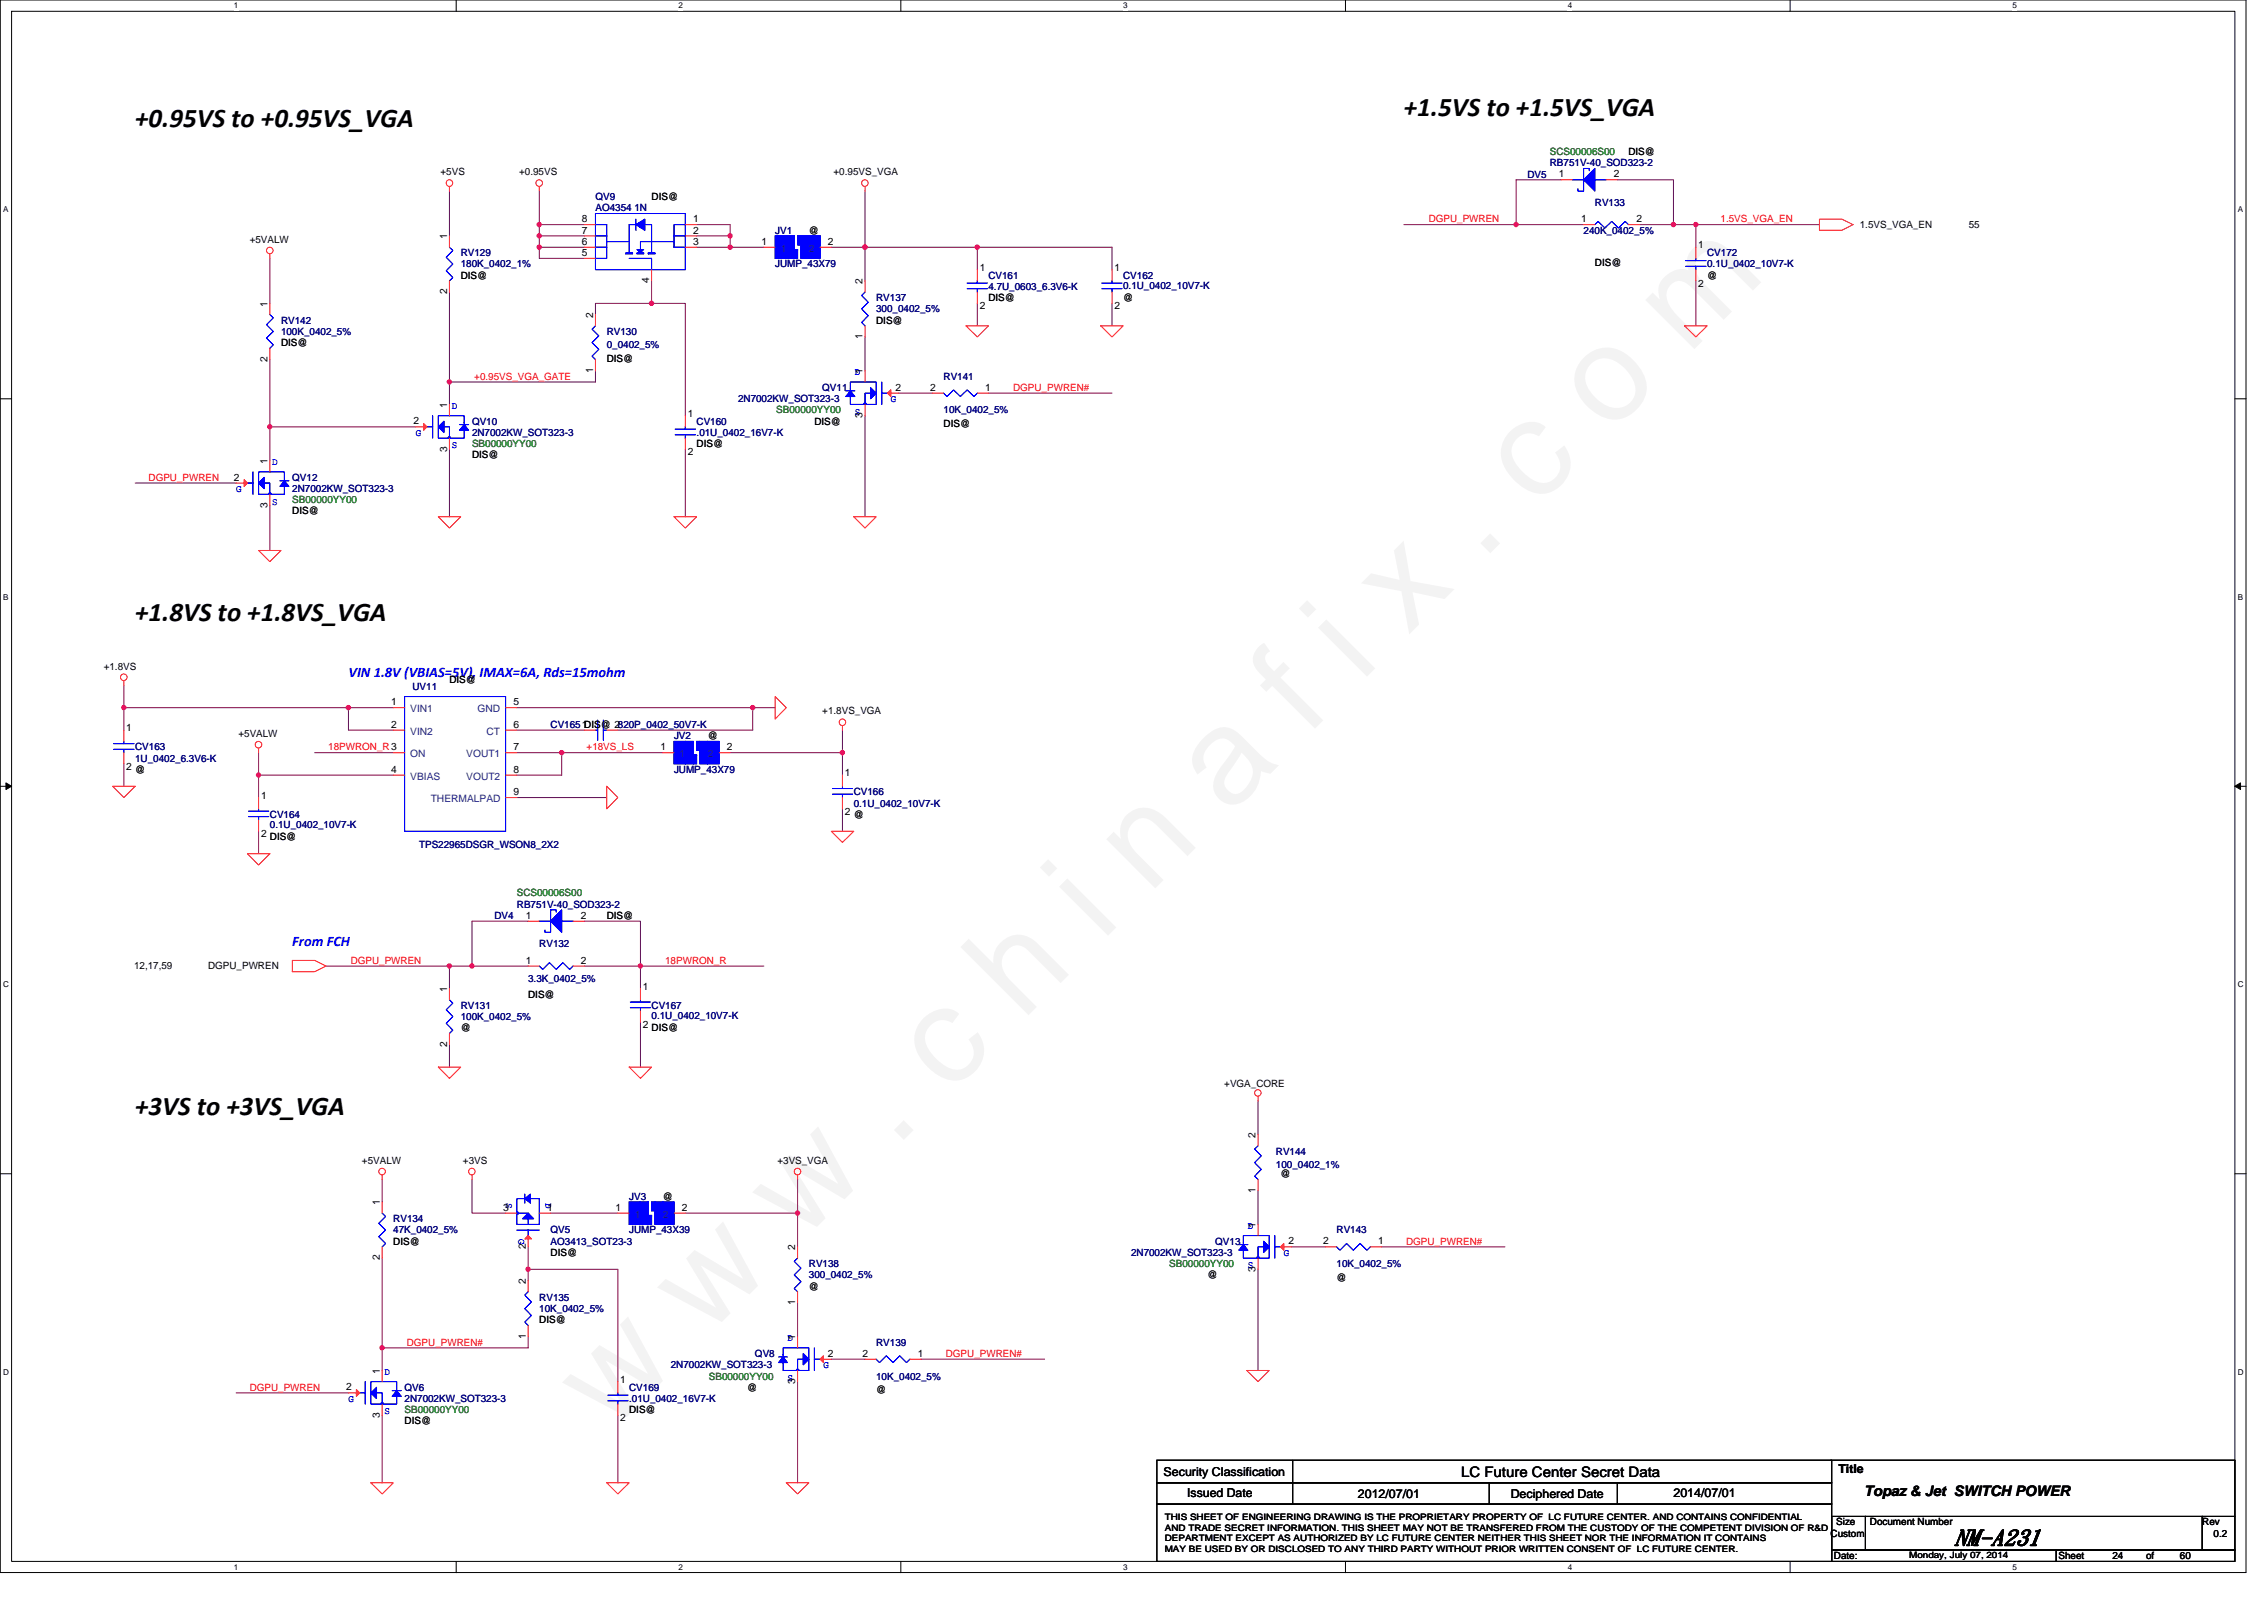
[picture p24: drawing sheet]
<svg xmlns="http://www.w3.org/2000/svg" width="297mm" height="210mm" viewBox="0 0 297 210" stroke-linecap="round" stroke-linejoin="round" font-family="sans-serif">
<defs><g id="words">
<text font-size="17.6" fill="#f0f" x="80.1" y="188" transform="rotate(-45 80.1 188)">w w w . c h i n a f i x . c o m</text>
<g font-size="3.5">
<text x="17.7" y="16.6">+0.95VS to +0.95VS_VGA</text>
<text x="184.2" y="15.2">+1.5VS to +1.5VS_VGA</text>
<text x="17.7" y="81.4">+1.8VS to +1.8VS_VGA</text>
<text x="17.7" y="146.3">+3VS to +3VS_VGA</text>
</g>
<text font-size="3" x="256.4" y="202.6">NM-A231</text>
<g font-size="1.9" fill="#00f">
<text x="45.7" y="88.8">VIN 1.8V(VBIAS=5V),IMAX=6A,Rds=15mohm</text>
<text x="38.4" y="124.1">From FCH</text>
</g>
<g font-size="1.9">
<text x="191.7" y="193.7">LC Future Center Secret Data</text>
<text x="244.6" y="196.2">Topaz &amp; Jet SWITCH POWER</text>
</g>
<g font-size="1.6">
<text x="152.7" y="193.5">Security Classification</text>
<text x="155.8" y="196.3">Issued Date</text>
<text x="178.2" y="196.5">2012/07/01</text>
<text x="198.2" y="196.5">Deciphered Date</text>
<text x="219.6" y="196.3">2014/07/01</text>
<text x="241.2" y="193.1">Title</text>
</g>
<g font-size="1.3">
<text x="57.8" y="23">+5VS</text>
<text x="68.1" y="23">+0.95VS</text>
<text x="109.4" y="23">+0.95VS_VGA</text>
<text x="204.5" y="23.3">1</text>
<text x="211.7" y="23.3">2</text>
<text x="213.7" y="20.3">DIS@</text>
<text x="76.3" y="29.1">8</text>
<text x="85.5" y="26.2">DIS@</text>
<text x="90.9" y="29.1">1</text>
<text x="207.5" y="29.1">1</text>
<text x="214.7" y="29.1">2</text>
<text x="244" y="29.9">1.5VS_VGA_EN</text>
<text x="258.3" y="29.9">55</text>
<text x="32.8" y="31.8">+5VALW</text>
<text x="58.6" y="31.4" transform="rotate(-90 58.6 31.4)">1</text>
<text x="76.3" y="32.1">6</text>
<text x="76.3" y="33.6">5</text>
<text x="76.3" y="30.6">7</text>
<text x="90.9" y="30.6">2</text>
<text x="90.9" y="32.1">3</text>
<text x="99.9" y="32.1">1</text>
<text x="106.1" y="30.6">@</text>
<text x="108.6" y="32.1">2</text>
<text x="128.5" y="35.5">1</text>
<text x="146.2" y="35.5">1</text>
<text x="209.3" y="34.9">DIS@</text>
<text x="222.8" y="32.6">1</text>
<text x="35.1" y="40.2" transform="rotate(-90 35.1 40.2)">1</text>
<text x="58.6" y="38.6" transform="rotate(-90 58.6 38.6)">2</text>
<text x="60.4" y="36.6">DIS@</text>
<text x="77.8" y="41.7" transform="rotate(-90 77.8 41.7)">2</text>
<text x="85.2" y="37.1" transform="rotate(-90 85.2 37.1)">4</text>
<text x="113.2" y="37.3" transform="rotate(-90 113.2 37.3)">2</text>
<text x="128.5" y="40.6">2</text>
<text x="129.7" y="39.5">DIS@</text>
<text x="146.2" y="40.6">2</text>
<text x="147.4" y="39.5">@</text>
<text x="222.8" y="37.6">2</text>
<text x="224" y="36.6">@</text>
<text x="35.1" y="47.5" transform="rotate(-90 35.1 47.5)">2</text>
<text x="36.9" y="45.4">DIS@</text>
<text x="79.6" y="47.5">DIS@</text>
<text x="113.2" y="44.5" transform="rotate(-90 113.2 44.5)">1</text>
<text x="115" y="42.4">DIS@</text>
<text x="58.6" y="53.5" transform="rotate(-90 58.6 53.5)">1</text>
<text x="77.8" y="48.9" transform="rotate(-90 77.8 48.9)">1</text>
<text x="113.2" y="49.1" transform="rotate(-90 113.2 49.1)">1</text>
<text x="117.5" y="51.2">2</text>
<text x="122" y="51.2">2</text>
<text x="129.3" y="51.2">1</text>
<text x="54.2" y="55.7">2</text>
<text x="58.6" y="59.2" transform="rotate(-90 58.6 59.2)">3</text>
<text x="90.2" y="54.7">1</text>
<text x="90.2" y="59.7">2</text>
<text x="91.4" y="58.7">DIS@</text>
<text x="106.8" y="55.7">DIS@</text>
<text x="113.2" y="54.8" transform="rotate(-90 113.2 54.8)">3</text>
<text x="123.8" y="56">DIS@</text>
<text x="30.7" y="63">2</text>
<text x="35.1" y="60.9" transform="rotate(-90 35.1 60.9)">1</text>
<text x="61.9" y="60.1">DIS@</text>
<text x="35.1" y="66.6" transform="rotate(-90 35.1 66.6)">3</text>
<text x="38.4" y="67.5">DIS@</text>
<text x="13.6" y="87.8">+1.8VS</text>
<text x="59" y="89.6">DIS@</text>
<text x="16.6" y="95.9">1</text>
<text x="51.3" y="92.5">1</text>
<text x="51.3" y="95.4">2</text>
<text x="67.4" y="92.5">5</text>
<text x="67.4" y="95.4">6</text>
<text x="107.9" y="93.7">+1.8VS_VGA</text>
<text x="16.6" y="101">2</text>
<text x="17.7" y="101.4">@</text>
<text x="31.3" y="96.6">+5VALW</text>
<text x="51.3" y="101.3">4</text>
<text x="67.4" y="98.4">7</text>
<text x="67.4" y="101.3">8</text>
<text x="86.7" y="98.4">1</text>
<text x="92.9" y="96.9">@</text>
<text x="95.4" y="98.4">2</text>
<text x="110.8" y="101.8">1</text>
<text x="34.2" y="104.8">1</text>
<text x="67.4" y="104.3">9</text>
<text x="110.8" y="106.8">2</text>
<text x="112" y="107.3">@</text>
<text x="34.2" y="109.8">2</text>
<text x="35.4" y="110.2">DIS@</text>
<text x="69" y="120.5">1</text>
<text x="76.2" y="120.5">2</text>
<text x="79.6" y="120.5">DIS@</text>
<text x="17.6" y="127.1">12,17,59</text>
<text x="27.3" y="127.1">DGPU_PWREN</text>
<text x="58.6" y="130.1" transform="rotate(-90 58.6 130.1)">1</text>
<text x="69" y="126.4">1</text>
<text x="69.3" y="130.8">DIS@</text>
<text x="76.2" y="126.4">2</text>
<text x="84.3" y="129.8">1</text>
<text x="58.6" y="137.3" transform="rotate(-90 58.6 137.3)">2</text>
<text x="60.4" y="135.3">@</text>
<text x="84.3" y="134.8">2</text>
<text x="85.5" y="135.3">DIS@</text>
<text x="160.6" y="142.6">+VGA_CORE</text>
<text x="164.7" y="149.2" transform="rotate(-90 164.7 149.2)">2</text>
<text x="47.5" y="152.6">+5VALW</text>
<text x="60.7" y="152.6">+3VS</text>
<text x="102" y="152.6">+3VS_VGA</text>
<text x="168" y="154.4">@</text>
<text x="49.8" y="158.1" transform="rotate(-90 49.8 158.1)">1</text>
<text x="66" y="158.8">3</text>
<text x="71.8" y="158.8">1</text>
<text x="80.8" y="158.8">1</text>
<text x="87" y="157.4">@</text>
<text x="89.5" y="158.8">2</text>
<text x="164.7" y="161" transform="rotate(-90 164.7 161)">1</text>
<text x="164.7" y="156.5" transform="rotate(-90 164.7 156.5)">1</text>
<text x="49.8" y="165.3" transform="rotate(-90 49.8 165.3)">2</text>
<text x="51.6" y="163.2">DIS@</text>
<text x="69" y="163.8" transform="rotate(-90 69 163.8)">2</text>
<text x="72.2" y="164.7">DIS@</text>
<text x="104.3" y="164" transform="rotate(-90 104.3 164)">2</text>
<text x="158.4" y="167.7">@</text>
<text x="164.7" y="166.8" transform="rotate(-90 164.7 166.8)">3</text>
<text x="169" y="163.2">2</text>
<text x="173.6" y="163.2">2</text>
<text x="175.4" y="168">@</text>
<text x="180.8" y="163.2">1</text>
<text x="69" y="168.4" transform="rotate(-90 69 168.4)">2</text>
<text x="70.8" y="173.6">DIS@</text>
<text x="104.3" y="171.2" transform="rotate(-90 104.3 171.2)">1</text>
<text x="106.1" y="169.1">@</text>
<text x="69" y="175.6" transform="rotate(-90 69 175.6)">1</text>
<text x="104.3" y="175.7" transform="rotate(-90 104.3 175.7)">1</text>
<text x="108.6" y="177.9">2</text>
<text x="113.2" y="177.9">2</text>
<text x="120.4" y="177.9">1</text>
<text x="45.4" y="182.4">2</text>
<text x="49.8" y="185.9" transform="rotate(-90 49.8 185.9)">3</text>
<text x="49.8" y="180.2" transform="rotate(-90 49.8 180.2)">1</text>
<text x="81.4" y="181.4">1</text>
<text x="82.5" y="185.3">DIS@</text>
<text x="98" y="182.4">@</text>
<text x="104.3" y="181.5" transform="rotate(-90 104.3 181.5)">3</text>
<text x="115" y="182.7">@</text>
<text x="53.1" y="186.8">DIS@</text>
<text x="81.4" y="186.4">2</text>
<text x="240.2" y="201.5">Custom</text>
<text x="240.9" y="200.1">Size</text>
<text x="245.3" y="200.1">Document Number</text>
<text x="288.9" y="200.1">Rev</text>
<text x="290.4" y="201.5">0.2</text>
<text x="240.6" y="204.5">Date:</text>
<text x="270.1" y="204.5">Sheet</text>
<text x="277.2" y="204.5">24</text>
<text x="281.6" y="204.5">of</text>
<text x="286" y="204.5">60</text>
</g>
<g font-size="1.3" fill="#000080">
<text x="200.4" y="23.3">DV5</text>
<text x="203.3" y="21.8">RB751V-40_SOD323-2</text>
<text x="78.1" y="26.2">QV9</text>
<text x="78.1" y="27.7">AO4354 1N</text>
<text x="209.3" y="27">RV133</text>
<text x="60.4" y="33.6">RV129</text>
<text x="60.4" y="35.1">180K_0402_1%</text>
<text x="101.7" y="30.6">JV1</text>
<text x="101.7" y="35.1">JUMP_43X79</text>
<text x="207.8" y="30.6">240K_0402_5%</text>
<text x="224" y="33.6">CV172</text>
<text x="224" y="35.1">0.1U_0402_10V7-K</text>
<text x="115" y="39.5">RV137</text>
<text x="115" y="41">300_0402_5%</text>
<text x="129.7" y="36.6">CV161</text>
<text x="129.7" y="38">4.7U_0603_6.3V6-K</text>
<text x="147.4" y="36.6">CV162</text>
<text x="147.4" y="37.9">0.1U_0402_10V7-K</text>
<text x="36.9" y="42.4">RV142</text>
<text x="36.9" y="43.9">100K_0402_5%</text>
<text x="79.6" y="43.9">RV130</text>
<text x="79.6" y="45.7">0_0402_5%</text>
<text x="96.8" y="52.7">2N7002KW_SOT323-3</text>
<text x="107.9" y="51.3">QV11</text>
<text x="123.8" y="49.8">RV141</text>
<text x="61.9" y="55.7">QV10</text>
<text x="61.9" y="57.2">2N7002KW_SOT323-3</text>
<text x="91.4" y="55.7">CV160</text>
<text x="91.4" y="57.2">.01U_0402_16V7-K</text>
<text x="123.8" y="54.2">10K_0402_5%</text>
<text x="38.4" y="63.1">QV12</text>
<text x="38.4" y="64.5">2N7002KW_SOT323-3</text>
<text x="54.1" y="90.5">UV11</text>
<text x="72.2" y="95.5">CV1651DIS@ 2820P_0402_50V7-K</text>
<text x="17.7" y="98.4">CV163</text>
<text x="17.7" y="99.9">1U_0402_6.3V6-K</text>
<text x="88.4" y="96.9">JV2</text>
<text x="88.4" y="101.4">JUMP_43X79</text>
<text x="35.4" y="107.3">CV164</text>
<text x="112" y="104.3">CV166</text>
<text x="112" y="105.8">0.1U_0402_10V7-K</text>
<text x="35.4" y="108.6">0.1U_0402_10V7-K</text>
<text x="55" y="111.3">TPS22965DSGR_WSON8_2X2</text>
<text x="67.8" y="119">RB751V-40_SOD323-2</text>
<text x="64.9" y="120.5">DV4</text>
<text x="70.8" y="124.2">RV132</text>
<text x="69.3" y="128.8">3.3K_0402_5%</text>
<text x="60.4" y="132.3">RV131</text>
<text x="60.4" y="133.8">100K_0402_5%</text>
<text x="85.5" y="132.3">CV167</text>
<text x="85.5" y="133.6">0.1U_0402_10V7-K</text>
<text x="167.4" y="151.5">RV144</text>
<text x="167.4" y="153.2">100_0402_1%</text>
<text x="51.6" y="160.3">RV134</text>
<text x="51.6" y="161.8">47K_0402_5%</text>
<text x="72.2" y="161.8">QV5</text>
<text x="82.5" y="157.4">JV3</text>
<text x="82.5" y="161.8">JUMP_43X39</text>
<text x="175.4" y="161.8">RV143</text>
<text x="72.2" y="163.2">AO3413_SOT23-3</text>
<text x="106.1" y="166.2">RV138</text>
<text x="106.1" y="167.7">300_0402_5%</text>
<text x="148.4" y="164.7">2N7002KW_SOT323-3</text>
<text x="159.4" y="163.2">QV13</text>
<text x="175.4" y="166.2">10K_0402_5%</text>
<text x="70.8" y="170.6">RV135</text>
<text x="70.8" y="172.1">10K_0402_5%</text>
<text x="88" y="179.5">2N7002KW_SOT323-3</text>
<text x="99.1" y="178">QV8</text>
<text x="115" y="176.5">RV139</text>
<text x="53.1" y="182.4">QV6</text>
<text x="53.1" y="183.9">2N7002KW_SOT323-3</text>
<text x="82.5" y="182.4">CV169</text>
<text x="82.5" y="183.9">.01U_0402_16V7-K</text>
<text x="115" y="180.9">10K_0402_5%</text>
</g>
<g font-size="1.3" fill="#008000">
<text x="203.3" y="20.3">SCS00006S00</text>
<text x="61.9" y="58.7">SB00000YY00</text>
<text x="101.9" y="54.2">SB00000YY00</text>
<text x="38.4" y="66">SB00000YY00</text>
<text x="67.8" y="117.6">SCS00006S00</text>
<text x="153.4" y="166.2">SB00000YY00</text>
<text x="53.1" y="185.3">SB00000YY00</text>
<text x="93" y="180.9">SB00000YY00</text>
</g>
<g font-size="1.3" fill="#f00">
<text x="187.4" y="29.2">DGPU_PWREN</text>
<text x="225.7" y="29.2">1.5VS_VGA_EN</text>
<text x="62.2" y="49.8">+0.95VS_VGA_GATE</text>
<text x="132.9" y="51.3">DGPU_PWREN#</text>
<text x="19.5" y="63.1">DGPU_PWREN</text>
<text x="43.1" y="98.4">18PWRON_R3</text>
<text x="77" y="98.4">+18VS_LS</text>
<text x="46" y="126.4">DGPU_PWREN</text>
<text x="87.3" y="126.4">18PWRON_R</text>
<text x="184.5" y="163.2">DGPU_PWREN#</text>
<text x="53.4" y="176.5">DGPU_PWREN#</text>
<text x="124.1" y="178">DGPU_PWREN#</text>
<text x="32.8" y="182.4">DGPU_PWREN</text>
</g>
<g font-size="1.3" fill="#004080">
<text x="102.4" y="33">1</text>
<text x="106.1" y="33">2</text>
<text x="53.8" y="93.4">VIN1</text>
<text x="62.6" y="93.4">GND</text>
<text x="53.8" y="96.4">VIN2</text>
<text x="53.8" y="99.3">ON</text>
<text x="61.2" y="99.3">VOUT1</text>
<text x="63.8" y="96.4">CT</text>
<text x="89.2" y="99.3">1</text>
<text x="92.9" y="99.3">2</text>
<text x="53.8" y="102.3">VBIAS</text>
<text x="56.5" y="105.2">THERMALPAD</text>
<text x="61.2" y="102.3">VOUT2</text>
<text x="83.3" y="159.7">1</text>
<text x="86.9" y="159.7">2</text>
</g>
<g font-size="1.3" fill="#00f">
<text x="59.3" y="53.7">D</text>
<text x="112.2" y="49.2">D</text>
<text x="116.9" y="52.8">G</text>
<text x="54.6" y="57.2">G</text>
<text x="59.3" y="58.8">S</text>
<text x="112.2" y="54.4">S</text>
<text x="31" y="64.6">G</text>
<text x="35.7" y="61">D</text>
<text x="35.7" y="66.2">S</text>
<text x="66.4" y="157.8" transform="rotate(90 66.4 157.8)">S</text>
<text x="71.6" y="157.8" transform="rotate(90 71.6 157.8)">D</text>
<text x="163.7" y="161.2">D</text>
<text x="68" y="162.5" transform="rotate(90 68 162.5)">G</text>
<text x="163.7" y="166.4">S</text>
<text x="168.4" y="164.7">G</text>
<text x="103.3" y="175.9">D</text>
<text x="108" y="179.5">G</text>
<text x="45.7" y="183.9">G</text>
<text x="50.4" y="180.4">D</text>
<text x="50.4" y="185.5">S</text>
<text x="103.3" y="181.1">S</text>
</g>
<g font-size="1.2">
<text x="152.8" y="199.4">THIS SHEET OF ENGINEERING DRAWING IS THE PROPRIETARY PROPERTY OF LC FUTURE CENTER. AND CONTAINS CONFIDENTIAL</text>
<text x="152.8" y="200.8">AND TRADE SECRET INFORMATION. THIS SHEET MAY NOT BE TRANSFERED FROM THE CUSTODY OF THE COMPETENT DIVISION OF R&amp;D</text>
<text x="152.8" y="202.1">DEPARTMENT EXCEPT AS AUTHORIZED BY LC FUTURE CENTER NEITHER THIS SHEET NOR THE INFORMATION IT CONTAINS</text>
<text x="152.8" y="203.5">MAY BE USED BY OR DISCLOSED TO ANY THIRD PARTY WITHOUT PRIOR WRITTEN CONSENT OF LC FUTURE CENTER.</text>
<text x="250.5" y="204.4">Monday, July 07, 2014</text>
</g>
<g font-size="1.1">
<text x="30.7" y="1.1">1</text>
<text x="89" y="1.1">2</text>
<text x="147.4" y="1.1">3</text>
<text x="205.7" y="1.1">4</text>
<text x="264" y="1.1">5</text>
<text x=".4" y="27.8">A</text>
<text x="293.6" y="27.8">A</text>
<text x=".4" y="78.7">B</text>
<text x="293.6" y="78.7">B</text>
<text x=".4" y="129.5">C</text>
<text x="293.6" y="129.5">C</text>
<text x=".4" y="180.3">D</text>
<text x="293.6" y="180.3">D</text>
<text x="30.7" y="205.9">1</text>
<text x="89" y="205.9">2</text>
<text x="147.4" y="205.9">3</text>
<text x="205.7" y="205.9">4</text>
<text x="264" y="205.9">5</text>
</g>
</g></defs>
<path d="M0 0h294.7v206.2h-294.7zM1.5 1.5h291.7v203.3h-291.7z" fill="none" stroke="#000" stroke-width=".13"/>
<g fill="#fff">
<path d="M30.7 .1h.6v1.2h-.6z"/>
<path d="M30.7 204.9h.6v1.2h-.6z"/>
</g>
<path d="M59.9 0v1.5M59.9 204.8v1.5" fill="none" stroke="#000" stroke-width=".13"/>
<g fill="#fff">
<path d="M89 .1h.6v1.2h-.6z"/>
<path d="M89 204.9h.6v1.2h-.6z"/>
</g>
<path d="M118.2 0v1.5M118.2 204.8v1.5" fill="none" stroke="#000" stroke-width=".13"/>
<g fill="#fff">
<path d="M147.4 .1h.5v1.2h-.5z"/>
<path d="M147.4 204.9h.5v1.2h-.5z"/>
</g>
<path d="M176.5 0v1.5M176.5 204.8v1.5" fill="none" stroke="#000" stroke-width=".13"/>
<g fill="#fff">
<path d="M205.7 .1h.6v1.2h-.6z"/>
<path d="M205.7 204.9h.6v1.2h-.6z"/>
</g>
<path d="M234.9 0v1.5M234.9 204.8v1.5" fill="none" stroke="#000" stroke-width=".13"/>
<g fill="#fff">
<path d="M264 .1h.6v1.2h-.6z"/>
<path d="M264 204.9h.6v1.2h-.6z"/>
<path d="M.4 26.9h.7v1.2h-.7z"/>
<path d="M293.6 26.9h.7v1.2h-.7z"/>
<path d="M.4 77.7h.7v1.2h-.7z"/>
<path d="M293.6 77.7h.7v1.2h-.7z"/>
</g>
<path d="M0 52.3h1.5M293.2 52.3h1.5" fill="none" stroke="#000" stroke-width=".13"/>
<g fill="#fff">
<path d="M.4 128.5h.8v1.2h-.8z"/>
<path d="M293.6 128.5h.7v1.2h-.7z"/>
</g>
<path d="M0 103.1h1.5M293.2 103.1h1.5" fill="none" stroke="#000" stroke-width=".13"/>
<path d="M.8 102.7l.7 .4-.7 .4zM293.2 103.1l.8-.4v.8z" fill="#000" stroke="#000" stroke-width=".13"/>
<g fill="#fff">
<path d="M.4 179.3h.8v1.2h-.8z"/>
<path d="M293.6 179.3h.7v1.2h-.7z"/>
</g>
<g fill="none" stroke="#000" stroke-width=".13">
<path d="M0 153.9h1.5M293.2 153.9h1.5M151.8 191.5h88.5v3h-88.5zM151.8 194.5h88.5v2.8h-88.5zM151.8 197.3h88.5v7.5h-88.5zM169.6 191.5v5.8M195.4 194.5v2.8M212.2 194.5v2.8M240.2 191.5h53v7.4M240.3 198.9h4.4v4.4h-4.4zM244.7 198.9h44.2v4.4h-44.2zM288.9 198.9h4.3v4.4h-4.3z"/>
<path d="M240.3 203.3h29.5v1.5h-29.5zM269.8 203.3h23.4v1.5h-23.4z"/>
</g>
<g fill="none" stroke="#800040" stroke-width=".13">
<path d="M35.4 33.9v5.9M59 25.1v5.8M59 38.3v11.8M204.8 23.6h-5.9v5.9M212.2 23.6h7.4v5.9M222.5 29.5h16.2M35.4 56h19.2M35.4 47.2v8.8M35.4 56v4.4M59 50.1v2.9M59 58.9v8.9M59 50.1h19.1"/>
<path d="M17.7 63.4h13.3M35.4 66.3v5.9M16.3 92.8v3M16.3 89.9v2.9M16.3 92.8h29.4M33.9 98.7v3M41.3 98.7h10.3M45.7 92.8h5.9M45.7 92.8v3h5.9M67.8 92.8h31v3M16.3 100.2v2.9M33.9 101.7h17.7"/>
<path d="M33.9 109v3M33.9 101.7v2.9M42.8 126.7h16.2v2.9M59 126.7h2.9M59 137v3M61.9 126.7h7.4M69.3 120.8h-7.4v5.9M50.1 154.7v2.9M61.9 154.7v4.4h4.4M50.1 165v11.8M50.1 176.8h19.2M50.1 176.8v2.9"/>
<path d="M31 182.7h14.7M50.1 185.6v8.9M81.1 185.6v8.9M104.6 181.2v13.3"/>
</g>
<g fill="#f0f" stroke="#f0f" stroke-width=".13">
<circle cx="50.1" cy="176.8" r=".29"/>
<circle cx="61.9" cy="126.7" r=".29"/>
<circle cx="59" cy="126.7" r=".29"/>
<circle cx="59" cy="50.1" r=".29"/>
<circle cx="35.4" cy="56" r=".29"/>
<circle cx="16.2" cy="92.8" r=".29"/>
<circle cx="45.7" cy="92.8" r=".29"/>
<circle cx="33.9" cy="101.7" r=".29"/>
</g>
<g fill="none" stroke="#f00" stroke-width=".13">
<path d="M35.4 33.3v.6M35.4 39.8v1.5M59 24.5v.6M59 30.9v1.5M59 36.8v1.5M204.8 23.6h1.5M210.7 23.6h1.5M238.7 28.7h3l1.4 .8-1.4 .7h-3zM35.4 45.7v1.5M54.6 56h1.4M59 53v1.5M59 57.5v1.4"/>
<path d="M31 63.4h1.5M33.9 72.2h3l-1.5 1.5zM35.4 60.4v1.5M35.4 64.8v1.5M57.5 67.8h2.9l-1.4 1.5zM16.3 89.3v.6M16.3 95.8v1.4M16.3 98.7v1.5M33.9 98.1v.6M51.6 92.8h1.5M51.6 95.8h1.5M51.6 98.7h1.5"/>
<path d="M66.3 92.8h1.5M66.3 95.8h1.5M66.3 98.7h1.5M14.8 103.1h2.9l-1.4 1.5zM32.5 112h2.9l-1.5 1.5zM33.9 104.6v1.5M33.9 107.5v1.5M51.6 101.7h1.5M66.3 101.7h1.5M66.3 104.6h1.5M38.4 126h2.9l1.5 .7-1.5 .7h-2.9zM57.5 140h2.9l-1.4 1.4z"/>
<path d="M59 129.6v1.5M59 135.6v1.4M50.1 154.1v.6M50.1 157.6v1.5M61.9 154.1v.6M66.3 159.1h1.5M50.1 163.5v1.5M50.1 179.7v1.5M45.7 182.7h1.5M48.7 194.5h2.9l-1.5 1.4zM50.1 184.1v1.5M79.6 194.5h2.9l-1.4 1.4z"/>
<path d="M103.2 194.5h2.9l-1.5 1.4z"/>
<circle cx="35.4" cy="32.9" r=".43"/>
<circle cx="59" cy="24" r=".43"/>
<circle cx="70.7" cy="24" r=".43"/>
<circle cx="113.5" cy="24" r=".43"/>
<circle cx="16.2" cy="88.8" r=".43"/>
<circle cx="33.9" cy="97.7" r=".43"/>
<circle cx="50.1" cy="153.7" r=".43"/>
<circle cx="61.9" cy="153.7" r=".43"/>
</g>
<g fill="none" stroke="#00f" stroke-width=".13">
<path d="M59 32.4l.4 .5-.9 .8 .9 .9-.9 .9 .9 .9-.4 .4M206.3 23.6h1.5M208.5 22.4v-.3h-.7v3M209.3 23.6h1.4M35.4 41.3l.5 .4-.9 .9 .9 .9-.9 .8 .9 .9-.5 .5M56 56h.8M56.8 54.5v3M60.3 55.7h1.2M60.9 55.7v-1.2h-3.4v3h1.5v-1.5h-.8M60.9 56.4v1.1h-1.9h.1v-.2h-.3v.2M32.5 63.4h.7M33.2 61.9v2.9"/>
<path d="M36.7 63.1h1.2M37.3 63.8v1h-1.9h.2v-.1h-.3v.1M37.3 63.1v-1.2h-3.4v2.9h1.5v-1.4h-.7M14.9 98.3h2.7M14.9 97.5h2.7M16.3 97.2v.3M16.3 98.3v.4M53.1 91.4h13.2v17.6h-13.2zM32.6 107.1h2.7M32.6 106.4h2.7M33.9 106.1v.3M33.9 107.1v.4"/>
<path d="M59 131.1l.4 .5-.9 .8 .9 .9-.9 .9 .9 .9-.4 .5M50.1 159.1l.5 .5-.9 .8 .9 .9-.9 .9 .9 .9-.5 .4M47.2 182.7h.7M47.9 181.2v2.9M51.5 182.4h1.1M52 182.4v-1.2h-3.3v2.9h1.4v-1.4h-.7M52 183.1v1h-1.9h.2v-.1h-.3v.1"/>
</g>
<g fill="#00f" stroke="#00f" stroke-width=".13">
<path d="M57.5 56l.7-.8v1.5z" fill-rule="evenodd"/>
<path d="M60.9 55.7l.6 .7h-1.2z" fill-rule="evenodd"/>
<path d="M57.5 56l.7-.8v1.5z" fill-rule="evenodd"/>
<path d="M60.9 55.7l.6 .7h-1.2z" fill-rule="evenodd"/>
<path d="M209.3 22.1v3l-1.5-1.5z" fill-rule="evenodd"/>
<path d="M209.3 22.1v3l-1.5-1.5z" fill-rule="evenodd"/>
<path d="M33.9 63.4l.8-.8v1.5z" fill-rule="evenodd"/>
<path d="M37.3 63.1l.6 .7h-1.2z" fill-rule="evenodd"/>
<path d="M33.9 63.4l.8-.8v1.5z" fill-rule="evenodd"/>
<path d="M37.3 63.1l.6 .7h-1.2z" fill-rule="evenodd"/>
<path d="M48.7 182.7l.7-.8v1.5z" fill-rule="evenodd"/>
<path d="M52 182.4l.6 .7h-1.1z" fill-rule="evenodd"/>
<path d="M48.7 182.7l.7-.8v1.5z" fill-rule="evenodd"/>
<path d="M52 182.4l.6 .7h-1.1z" fill-rule="evenodd"/>
</g>
<g fill="#f00" stroke="#f00" stroke-width=".13">
<path d="M55.6 55.5l.4 .5-.4 .4z"/>
<path d="M32 62.9l.5 .5-.5 .4z"/>
<path d="M46.8 182.2l.4 .5-.4 .4z"/>
</g>
<use href="#words"/>
</svg>
